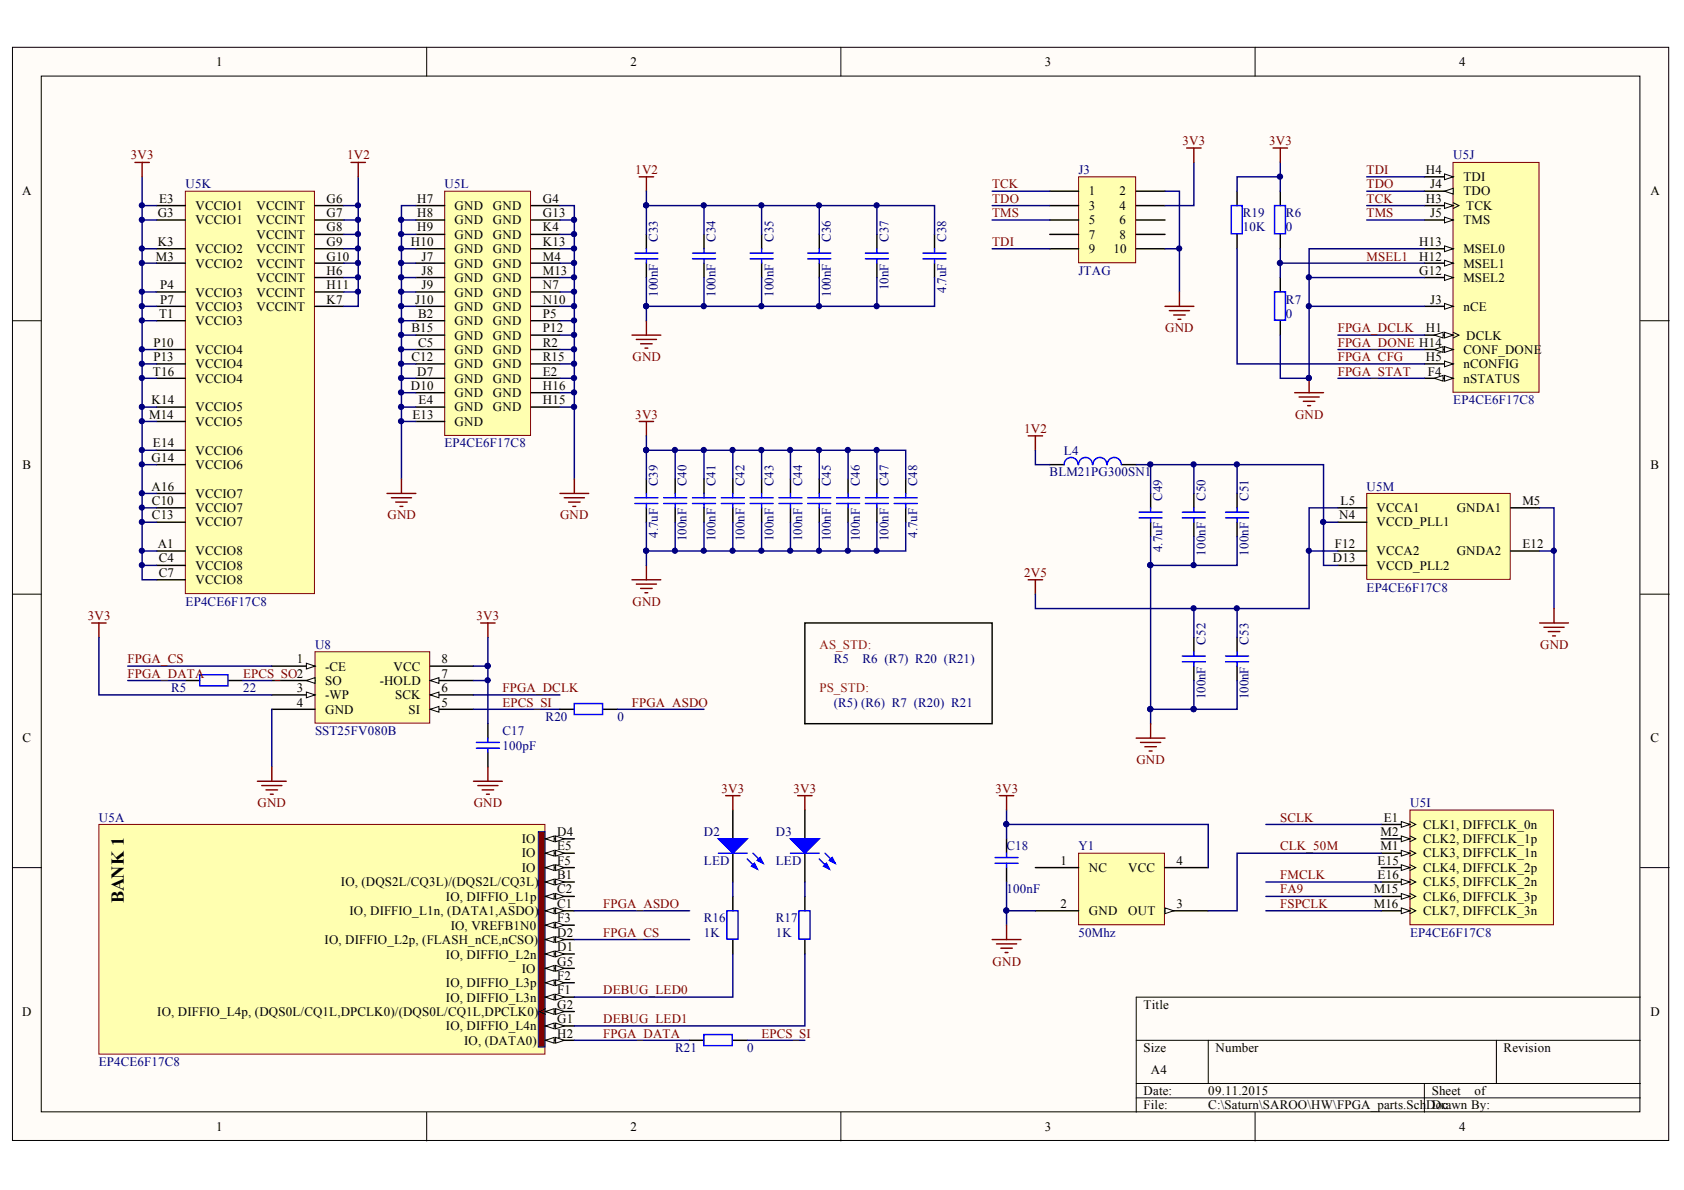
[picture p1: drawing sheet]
<svg xmlns="http://www.w3.org/2000/svg" width="297mm" height="210mm" viewBox="0 0 297 210" stroke-linecap="round" stroke-linejoin="round" font-family="sans-serif">
<defs><g id="words">
<text font-size="3.2" x="21.8" y="159.4" transform="rotate(-90 21.8 159.4)">BANK 1</text>
<g font-size="2.3">
<text x="38.1" y="11.7">1</text>
<text x="111.2" y="11.7">2</text>
<text x="184.3" y="11.7">3</text>
<text x="257.4" y="11.7">4</text>
<text x="3.9" y="34.5">A</text>
<text x="28.1" y="35.7">E3</text>
<text x="57.6" y="35.7">G6</text>
<text x="73.6" y="35.7">H7</text>
<text x="95.7" y="35.7">G4</text>
<text x="192.1" y="34.5">1</text>
<text x="197.5" y="34.5">2</text>
<text x="251.5" y="30.7">H4</text>
<text x="251.5" y="35.7">H3</text>
<text x="252.3" y="33.2">J4</text>
<text x="258.1" y="31.9">TDI</text>
<text x="258.1" y="34.5">TDO</text>
<text x="291.1" y="34.5">A</text>
<text x="27.8" y="38.3">G3</text>
<text x="34.5" y="37">VCCIO1</text>
<text x="34.5" y="39.5">VCCIO1</text>
<text x="45.2" y="37">VCCINT</text>
<text x="45.2" y="39.5">VCCINT</text>
<text x="57.6" y="38.3">G7</text>
<text x="57.6" y="40.8">G8</text>
<text x="73.6" y="38.3">H8</text>
<text x="73.6" y="40.8">H9</text>
<text x="80.2" y="37">GND</text>
<text x="80.2" y="39.5">GND</text>
<text x="86.9" y="37">GND</text>
<text x="86.9" y="39.5">GND</text>
<text x="95.7" y="38.3">G13</text>
<text x="95.7" y="40.8">K4</text>
<text x="192.1" y="37">3</text>
<text x="192.1" y="39.5">5</text>
<text x="197.5" y="37">4</text>
<text x="197.5" y="39.5">6</text>
<text x="252.3" y="38.3">J5</text>
<text x="258.1" y="39.5">TMS</text>
<text x="258.6" y="37">TCK</text>
<text x="27.5" y="46">M3</text>
<text x="27.8" y="43.4">K3</text>
<text x="34.5" y="44.7">VCCIO2</text>
<text x="34.5" y="47.2">VCCIO2</text>
<text x="45.2" y="42.1">VCCINT</text>
<text x="45.2" y="44.7">VCCINT</text>
<text x="45.2" y="47.2">VCCINT</text>
<text x="57.6" y="43.4">G9</text>
<text x="57.6" y="46">G10</text>
<text x="72.5" y="43.4">H10</text>
<text x="74.3" y="46">J7</text>
<text x="80.2" y="42.1">GND</text>
<text x="80.2" y="44.7">GND</text>
<text x="80.2" y="47.2">GND</text>
<text x="86.9" y="42.1">GND</text>
<text x="86.9" y="44.7">GND</text>
<text x="86.9" y="47.2">GND</text>
<text x="95.7" y="43.4">K13</text>
<text x="95.7" y="46">M4</text>
<text x="192.1" y="42.1">7</text>
<text x="192.1" y="44.7">9</text>
<text x="196.4" y="44.7">10</text>
<text x="197.5" y="42.1">8</text>
<text x="250.3" y="43.4">H13</text>
<text x="250.3" y="46">H12</text>
<text x="258.1" y="44.7">MSEL0</text>
<text x="258.1" y="47.2">MSEL1</text>
<text x="28.2" y="51">P4</text>
<text x="28.2" y="53.6">P7</text>
<text x="34.5" y="52.3">VCCIO3</text>
<text x="45.2" y="49.8">VCCINT</text>
<text x="45.2" y="52.3">VCCINT</text>
<text x="57.6" y="48.5">H6</text>
<text x="57.6" y="51">H11</text>
<text x="57.6" y="53.6">K7</text>
<text x="73.2" y="53.6">J10</text>
<text x="74.3" y="48.5">J8</text>
<text x="74.3" y="51">J9</text>
<text x="80.2" y="49.8">GND</text>
<text x="80.2" y="52.3">GND</text>
<text x="86.9" y="49.8">GND</text>
<text x="86.9" y="52.3">GND</text>
<text x="95.7" y="48.5">M13</text>
<text x="95.7" y="51">N7</text>
<text x="95.7" y="53.6">N10</text>
<text x="250.3" y="48.5">G12</text>
<text x="252.3" y="53.6">J3</text>
<text x="258.1" y="49.8">MSEL2</text>
<text x="28.1" y="56.1">T1</text>
<text x="34.5" y="54.8">VCCIO3</text>
<text x="34.5" y="57.4">VCCIO3</text>
<text x="45.2" y="54.8">VCCINT</text>
<text x="72.6" y="58.6">B15</text>
<text x="73.7" y="56.1">B2</text>
<text x="80.2" y="54.8">GND</text>
<text x="80.2" y="57.4">GND</text>
<text x="80.2" y="59.9">GND</text>
<text x="86.9" y="54.8">GND</text>
<text x="86.9" y="57.4">GND</text>
<text x="86.9" y="59.9">GND</text>
<text x="95.7" y="56.1">P5</text>
<text x="95.7" y="58.6">P12</text>
<text x="251.5" y="58.6">H1</text>
<text x="258.1" y="54.8">nCE</text>
<text x="258.6" y="59.9">DCLK</text>
<text x="27.1" y="61.2">P10</text>
<text x="27.1" y="63.7">P13</text>
<text x="34.5" y="62.4">VCCIO4</text>
<text x="34.5" y="65">VCCIO4</text>
<text x="72.6" y="63.7">C12</text>
<text x="73.7" y="61.2">C5</text>
<text x="80.2" y="62.4">GND</text>
<text x="80.2" y="65">GND</text>
<text x="86.9" y="62.4">GND</text>
<text x="86.9" y="65">GND</text>
<text x="95.7" y="61.2">R2</text>
<text x="95.7" y="63.7">R15</text>
<text x="251.5" y="63.7">H5</text>
<text x="258.1" y="62.4">CONF_DONE</text>
<text x="258.1" y="65">nCONFIG</text>
<text x="26.7" y="71.3">K14</text>
<text x="27" y="66.2">T16</text>
<text x="34.5" y="67.5">VCCIO4</text>
<text x="72.5" y="68.8">D10</text>
<text x="73.6" y="66.2">D7</text>
<text x="73.8" y="71.3">E4</text>
<text x="80.2" y="67.5">GND</text>
<text x="80.2" y="70">GND</text>
<text x="86.9" y="67.5">GND</text>
<text x="86.9" y="70">GND</text>
<text x="95.7" y="66.2">E2</text>
<text x="95.7" y="68.8">H16</text>
<text x="95.7" y="71.3">H15</text>
<text x="251.9" y="66.2">F4</text>
<text x="258.1" y="67.5">nSTATUS</text>
<text x="26.3" y="73.8">M14</text>
<text x="34.5" y="72.6">VCCIO5</text>
<text x="34.5" y="75.1">VCCIO5</text>
<text x="72.7" y="73.8">E13</text>
<text x="80.2" y="72.6">GND</text>
<text x="80.2" y="75.1">GND</text>
<text x="86.9" y="72.6">GND</text>
<text x="4" y="82.7">B</text>
<text x="26.7" y="81.5">G14</text>
<text x="27" y="78.9">E14</text>
<text x="34.5" y="80.2">VCCIO6</text>
<text x="34.5" y="82.7">VCCIO6</text>
<text x="291.1" y="82.7">B</text>
<text x="26.7" y="86.5">A16</text>
<text x="26.8" y="89.1">C10</text>
<text x="34.5" y="87.8">VCCIO7</text>
<text x="236.5" y="89.1">L5</text>
<text x="268.5" y="89.1">M5</text>
<text x="26.8" y="91.6">C13</text>
<text x="34.5" y="90.3">VCCIO7</text>
<text x="34.5" y="92.9">VCCIO7</text>
<text x="236.2" y="91.6">N4</text>
<text x="242.8" y="90.3">VCCA1</text>
<text x="242.8" y="92.9">VCCD_PLL1</text>
<text x="256.9" y="90.3">GNDA1</text>
<text x="27.8" y="96.7">A1</text>
<text x="28" y="99.2">C4</text>
<text x="28" y="101.7">C7</text>
<text x="34.5" y="97.9">VCCIO8</text>
<text x="34.5" y="100.5">VCCIO8</text>
<text x="235.1" y="99.2">D13</text>
<text x="235.5" y="96.7">F12</text>
<text x="242.8" y="97.9">VCCA2</text>
<text x="242.8" y="100.5">VCCD_PLL2</text>
<text x="256.9" y="97.9">GNDA2</text>
<text x="268.5" y="96.7">E12</text>
<text x="34.5" y="103">VCCIO8</text>
<text x="52.4" y="117">1</text>
<text x="57.3" y="118.3">-CE</text>
<text x="69.4" y="118.3">VCC</text>
<text x="77.9" y="119.6">7</text>
<text x="77.9" y="117">8</text>
<text x="52.4" y="122.1">3</text>
<text x="52.4" y="124.6">4</text>
<text x="57.3" y="120.8">SO</text>
<text x="57.3" y="123.4">-WP</text>
<text x="57.3" y="125.9">GND</text>
<text x="67" y="120.8">-HOLD</text>
<text x="69.7" y="123.4">SCK</text>
<text x="72.1" y="125.9">SI</text>
<text x="77.9" y="124.6">5</text>
<text x="77.9" y="122.1">6</text>
<text x="4" y="131">C</text>
<text x="291.1" y="131">C</text>
<text x="92" y="148.7">IO</text>
<text x="98.3" y="147.4">D4</text>
<text x="98.3" y="150">E5</text>
<text x="243.5" y="147.4">M2</text>
<text x="243.5" y="150">M1</text>
<text x="244.1" y="144.9">E1</text>
<text x="251" y="146.2">CLK1, DIFFCLK_0n</text>
<text x="251" y="148.7">CLK2, DIFFCLK_1p</text>
<text x="92" y="151.2">IO</text>
<text x="92" y="153.8">IO</text>
<text x="98.3" y="152.5">F5</text>
<text x="98.3" y="155">B1</text>
<text x="187.1" y="152.5">1</text>
<text x="192.1" y="153.8">NC</text>
<text x="199" y="153.8">VCC</text>
<text x="207.5" y="152.5">4</text>
<text x="243" y="152.5">E15</text>
<text x="243" y="155">E16</text>
<text x="251" y="151.2">CLK3, DIFFCLK_1n</text>
<text x="251" y="153.8">CLK4, DIFFCLK_2p</text>
<text x="60.1" y="156.3">IO, (DQS2L/CQ3L)/(DQS2L/CQ3L)</text>
<text x="61.7" y="161.4">IO, DIFFIO_L1n, (DATA1,ASDO)</text>
<text x="78.7" y="158.9">IO, DIFFIO_L1p</text>
<text x="98.3" y="157.6">C2</text>
<text x="98.3" y="160.1">C1</text>
<text x="187.1" y="160.1">2</text>
<text x="192.1" y="161.4">GND</text>
<text x="199" y="161.4">OUT</text>
<text x="207.5" y="160.1">3</text>
<text x="242.3" y="157.6">M15</text>
<text x="242.3" y="160.1">M16</text>
<text x="251" y="156.3">CLK5, DIFFCLK_2n</text>
<text x="251" y="158.9">CLK6, DIFFCLK_3p</text>
<text x="251" y="161.4">CLK7, DIFFCLK_3n</text>
<text x="57.3" y="166.5">IO, DIFFIO_L2p, (FLASH_nCE,nCSO)</text>
<text x="79.5" y="164">IO, VREFB1N0</text>
<text x="98.3" y="162.7">F3</text>
<text x="98.3" y="165.3">D2</text>
<text x="98.3" y="167.8">D1</text>
<text x="78.7" y="169.1">IO, DIFFIO_L2n</text>
<text x="92" y="171.6">IO</text>
<text x="98.3" y="170.3">G5</text>
<text x="98.3" y="172.9">F2</text>
<text x="3.9" y="179.2">D</text>
<text x="27.7" y="179.2">IO, DIFFIO_L4p, (DQS0L/CQ1L,DPCLK0)/(DQS0L/CQ1L,DPCLK0)</text>
<text x="78.7" y="174.1">IO, DIFFIO_L3p</text>
<text x="78.7" y="176.7">IO, DIFFIO_L3n</text>
<text x="98.3" y="175.4">F1</text>
<text x="98.3" y="177.9">G2</text>
<text x="201.7" y="177.9">Title</text>
<text x="291.1" y="179.2">D</text>
<text x="78.7" y="181.8">IO, DIFFIO_L4n</text>
<text x="81.9" y="184.3">IO, (DATA0)</text>
<text x="98.3" y="180.5">G1</text>
<text x="98.3" y="183">H2</text>
<text x="201.7" y="185.6">Size</text>
<text x="214.4" y="185.6">Number</text>
<text x="265.2" y="185.6">Revision</text>
<text x="203" y="189.4">A4</text>
<text x="201.7" y="193.2">Date:</text>
<text x="201.7" y="195.7">File:</text>
<text x="213.1" y="193.2">09.11.2015</text>
<text x="213.1" y="195.7">C:\Saturn\SAROO\HW\FPGA_parts.Sch</text>
<text x="251.6" y="195.7">DDorawn By:</text>
<text x="252.5" y="193.2">Sheet</text>
<text x="254.5" y="195.7">c</text>
<text x="260.1" y="193.2">of</text>
<text x="38.1" y="199.5">1</text>
<text x="111.2" y="199.5">2</text>
<text x="184.3" y="199.5">3</text>
<text x="257.4" y="199.5">4</text>
</g>
<g font-size="2.3" fill="#800000">
<text x="23.1" y="28.1">3V3</text>
<text x="61.2" y="28.1">1V2</text>
<text x="208.6" y="25.6">3V3</text>
<text x="223.9" y="25.6">3V3</text>
<text x="112.1" y="30.7">1V2</text>
<text x="175" y="33.2">TCK</text>
<text x="175" y="35.7">TDO</text>
<text x="241" y="30.7">TDI</text>
<text x="241" y="33.2">TDO</text>
<text x="241" y="35.7">TCK</text>
<text x="175" y="38.3">TMS</text>
<text x="241" y="38.3">TMS</text>
<text x="175" y="43.4">TDI</text>
<text x="241" y="46">MSEL1</text>
<text x="205.5" y="58.6">GND</text>
<text x="236" y="58.6">FPGA_DCLK</text>
<text x="111.6" y="63.7">GND</text>
<text x="236" y="61.2">FPGA_DONE H14</text>
<text x="236" y="63.7">FPGA_CFG</text>
<text x="236" y="66.2">FPGA_STAT</text>
<text x="112.1" y="73.8">3V3</text>
<text x="180.7" y="76.4">1V2</text>
<text x="228.4" y="73.8">GND</text>
<text x="68.3" y="91.6">GND</text>
<text x="98.8" y="91.6">GND</text>
<text x="180.7" y="101.7">2V5</text>
<text x="111.6" y="106.9">GND</text>
<text x="15.5" y="109.4">3V3</text>
<text x="84.1" y="109.4">3V3</text>
<text x="22.5" y="117">FPGA_CS</text>
<text x="22.5" y="119.6">FPGA_DATA</text>
<text x="42.9" y="119.6">EPCS_SO2</text>
<text x="271.7" y="114.5">GND</text>
<text x="88.6" y="122.1">FPGA_DCLK</text>
<text x="88.6" y="124.6">EPCS_SI</text>
<text x="111.5" y="124.6">FPGA_ASDO</text>
<text x="200.4" y="134.8">GND</text>
<text x="45.4" y="142.4">GND</text>
<text x="83.6" y="142.4">GND</text>
<text x="127.3" y="139.8">3V3</text>
<text x="140" y="139.8">3V3</text>
<text x="175.6" y="139.8">3V3</text>
<text x="225.8" y="150">CLK_50M</text>
<text x="225.8" y="144.9">SCLK</text>
<text x="225.8" y="155">FMCLK</text>
<text x="106.4" y="160.1">FPGA_ASDO</text>
<text x="225.8" y="160.1">FSPCLK</text>
<text x="225.8" y="157.6">FA9</text>
<text x="106.4" y="165.3">FPGA_CS</text>
<text x="175.1" y="170.3">GND</text>
<text x="106.4" y="175.4">DEBUG_LED0</text>
<text x="106.4" y="183">FPGA_DATA</text>
<text x="106.4" y="180.5">DEBUG_LED1</text>
<text x="134.3" y="183">EPCS_SI</text>
</g>
<g font-size="2.3" fill="#000080">
<text x="256.3" y="28.1">U5J</text>
<text x="32.7" y="33.2">U5K</text>
<text x="78.4" y="33.2">U5L</text>
<text x="190.2" y="30.7">J3</text>
<text x="219.2" y="38.3">R19</text>
<text x="219.2" y="40.8">10K</text>
<text x="226.8" y="38.3">R6</text>
<text x="226.8" y="40.8">0</text>
<text x="116" y="42.7" transform="rotate(-90 116 42.7)">C33</text>
<text x="126.2" y="42.7" transform="rotate(-90 126.2 42.7)">C34</text>
<text x="136.4" y="42.7" transform="rotate(-90 136.4 42.7)">C35</text>
<text x="146.6" y="42.7" transform="rotate(-90 146.6 42.7)">C36</text>
<text x="156.7" y="42.7" transform="rotate(-90 156.7 42.7)">C37</text>
<text x="166.9" y="42.7" transform="rotate(-90 166.9 42.7)">C38</text>
<text x="116" y="52.3" transform="rotate(-90 116 52.3)">100nF</text>
<text x="126.2" y="52.3" transform="rotate(-90 126.2 52.3)">100nF</text>
<text x="136.4" y="52.3" transform="rotate(-90 136.4 52.3)">100nF</text>
<text x="146.6" y="52.3" transform="rotate(-90 146.6 52.3)">100nF</text>
<text x="156.7" y="51.1" transform="rotate(-90 156.7 51.1)">10nF</text>
<text x="166.9" y="51.7" transform="rotate(-90 166.9 51.7)">4.7uF</text>
<text x="190.2" y="48.5">JTAG</text>
<text x="226.8" y="53.6">R7</text>
<text x="226.8" y="56.1">0</text>
<text x="256.3" y="71.3">EP4CE6F17C8</text>
<text x="78.4" y="78.9">EP4CE6F17C8</text>
<text x="185.1" y="84">BLM21PG300SN1</text>
<text x="187.7" y="80.2">L4</text>
<text x="116" y="85.8" transform="rotate(-90 116 85.8)">C39</text>
<text x="121.1" y="85.8" transform="rotate(-90 121.1 85.8)">C40</text>
<text x="126.2" y="85.8" transform="rotate(-90 126.2 85.8)">C41</text>
<text x="131.3" y="85.8" transform="rotate(-90 131.3 85.8)">C42</text>
<text x="136.4" y="85.8" transform="rotate(-90 136.4 85.8)">C43</text>
<text x="141.5" y="85.8" transform="rotate(-90 141.5 85.8)">C44</text>
<text x="146.6" y="85.8" transform="rotate(-90 146.6 85.8)">C45</text>
<text x="151.6" y="85.8" transform="rotate(-90 151.6 85.8)">C46</text>
<text x="156.7" y="85.8" transform="rotate(-90 156.7 85.8)">C47</text>
<text x="161.8" y="85.8" transform="rotate(-90 161.8 85.8)">C48</text>
<text x="205" y="88.3" transform="rotate(-90 205 88.3)">C49</text>
<text x="212.6" y="88.3" transform="rotate(-90 212.6 88.3)">C50</text>
<text x="220.2" y="88.3" transform="rotate(-90 220.2 88.3)">C51</text>
<text x="241" y="86.5">U5M</text>
<text x="116" y="94.9" transform="rotate(-90 116 94.9)">4.7uF</text>
<text x="121.1" y="95.4" transform="rotate(-90 121.1 95.4)">100nF</text>
<text x="126.2" y="95.4" transform="rotate(-90 126.2 95.4)">100nF</text>
<text x="131.3" y="95.4" transform="rotate(-90 131.3 95.4)">100nF</text>
<text x="136.4" y="95.4" transform="rotate(-90 136.4 95.4)">100nF</text>
<text x="141.5" y="95.4" transform="rotate(-90 141.5 95.4)">100nF</text>
<text x="146.6" y="95.4" transform="rotate(-90 146.6 95.4)">100nF</text>
<text x="151.6" y="95.4" transform="rotate(-90 151.6 95.4)">100nF</text>
<text x="156.7" y="95.4" transform="rotate(-90 156.7 95.4)">100nF</text>
<text x="161.8" y="94.9" transform="rotate(-90 161.8 94.9)">4.7uF</text>
<text x="205" y="97.4" transform="rotate(-90 205 97.4)">4.7uF</text>
<text x="212.6" y="98" transform="rotate(-90 212.6 98)">100nF</text>
<text x="220.2" y="98" transform="rotate(-90 220.2 98)">100nF</text>
<text x="32.7" y="106.9">EP4CE6F17C8</text>
<text x="241" y="104.4">EP4CE6F17C8</text>
<text x="212.6" y="113.7" transform="rotate(-90 212.6 113.7)">C52</text>
<text x="220.2" y="113.7" transform="rotate(-90 220.2 113.7)">C53</text>
<text x="55.6" y="114.5">U8</text>
<text x="147.1" y="117">R5</text>
<text x="152.1" y="117">R6 (R7) R20 (R21)</text>
<text x="30.2" y="122.1">R5</text>
<text x="42.9" y="122.1">22</text>
<text x="147.1" y="124.6">(R5) (R6) R7 (R20) R21</text>
<text x="212.6" y="123.4" transform="rotate(-90 212.6 123.4)">100nF</text>
<text x="220.2" y="123.4" transform="rotate(-90 220.2 123.4)">100nF</text>
<text x="55.6" y="129.7">SST25FV080B</text>
<text x="88.6" y="129.7">C17</text>
<text x="96.2" y="127.2">R20</text>
<text x="108.9" y="127.2">0</text>
<text x="88.6" y="132.2">100pF</text>
<text x="248.7" y="142.4">U5I</text>
<text x="17.4" y="144.9">U5A</text>
<text x="124.2" y="147.4">D2</text>
<text x="136.8" y="147.4">D3</text>
<text x="177.5" y="150">C18</text>
<text x="190.2" y="150">Y1</text>
<text x="124.2" y="152.5">LED</text>
<text x="136.8" y="152.5">LED</text>
<text x="177.5" y="157.6">100nF</text>
<text x="124.2" y="162.7">R16</text>
<text x="124.2" y="165.3">1K</text>
<text x="136.8" y="162.7">R17</text>
<text x="136.8" y="165.3">1K</text>
<text x="190.2" y="165.3">50Mhz</text>
<text x="248.7" y="165.3">EP4CE6F17C8</text>
<text x="119.1" y="185.6">R21</text>
<text x="131.8" y="185.6">0</text>
<text x="17.4" y="188.1">EP4CE6F17C8</text>
</g>
<g font-size="2.3" fill="#f00">
<text x="144.5" y="114.5">AS_STD:</text>
<text x="144.5" y="122.1">PS_STD:</text>
</g>
</g></defs>
<g fill="#fffcf8" stroke="#000" stroke-width=".18">
<path d="M2.2 8.3h292.1v192.9h-292.1z"/>
<path d="M7.3 13.4h282v182.7h-282z"/>
</g>
<g fill="none" stroke="#000" stroke-width=".18">
<path d="M75.3 8.3v5.1M148.3 8.3v5.1M221.4 8.3v5.1M2.2 56.6h5.1M289.4 56.6h5M2.2 104.8h5.1M289.4 104.8h5M2.2 153h5.1M289.4 153h5M289.4 175.9h-89v20.3M75.3 196.2v5.1M148.3 196.2v5.1"/>
<path d="M200.4 183.5h89M200.4 191.1h89M200.4 193.7h89M213.1 183.5v7.6M221.4 196.2v5.1M251.2 191.1v5.1M263.9 183.5v7.6"/>
</g>
<path d="M248.7 142.9h25.3v20.2h-25.3z" fill="#ffffb0" stroke="#800000" stroke-width=".18"/>
<path d="M243.6 145.4h5.1" fill="none" stroke="#000" stroke-width=".25"/>
<path d="M248.7 144.9l1 .5-1 .5" fill="none" stroke="#000" stroke-width=".18"/>
<path d="M247.2 144.9l1.5 .5-1.5 .5z" fill="#fffcf8"/>
<path d="M247.2 144.9l1.5 .5-1.5 .5zM248.7 147.5l1 .5-1 .5" fill="none" stroke="#000" stroke-width=".18"/>
<path d="M243.6 148h5.1" fill="none" stroke="#000" stroke-width=".25"/>
<path d="M247.2 147.5l1.5 .5-1.5 .5z" fill="#fffcf8"/>
<path d="M247.2 147.5l1.5 .5-1.5 .5zM248.7 150l1 .5-1 .5" fill="none" stroke="#000" stroke-width=".18"/>
<path d="M243.6 150.5h5.1" fill="none" stroke="#000" stroke-width=".25"/>
<path d="M247.2 150l1.5 .5-1.5 .5z" fill="#fffcf8"/>
<path d="M247.2 150l1.5 .5-1.5 .5zM248.7 152.5l1 .5-1 .5" fill="none" stroke="#000" stroke-width=".18"/>
<path d="M243.6 153h5.1" fill="none" stroke="#000" stroke-width=".25"/>
<path d="M247.2 152.5l1.5 .5-1.5 .5z" fill="#fffcf8"/>
<path d="M247.2 152.5l1.5 .5-1.5 .5zM248.7 155.1l1 .5-1 .5" fill="none" stroke="#000" stroke-width=".18"/>
<path d="M243.6 155.6h5.1" fill="none" stroke="#000" stroke-width=".25"/>
<path d="M247.2 155.1l1.5 .5-1.5 .5z" fill="#fffcf8"/>
<path d="M247.2 155.1l1.5 .5-1.5 .5zM248.7 157.6l1 .5-1 .5" fill="none" stroke="#000" stroke-width=".18"/>
<path d="M243.6 158.1h5.1" fill="none" stroke="#000" stroke-width=".25"/>
<path d="M247.2 157.6l1.5 .5-1.5 .5z" fill="#fffcf8"/>
<path d="M247.2 157.6l1.5 .5-1.5 .5zM248.7 160.1l1 .6-1 .5" fill="none" stroke="#000" stroke-width=".18"/>
<path d="M243.6 160.7h5.1" fill="none" stroke="#000" stroke-width=".25"/>
<path d="M247.2 160.1l1.5 .6-1.5 .5z" fill="#fffcf8"/>
<path d="M247.2 160.1l1.5 .6-1.5 .5z" fill="none" stroke="#000" stroke-width=".18"/>
<path d="M256.3 28.7h15.2v40.5h-15.2z" fill="#ffffb0" stroke="#800000" stroke-width=".18"/>
<path d="M251.2 31.2h5.1" fill="none" stroke="#000" stroke-width=".25"/>
<path d="M254.8 30.7l1.5 .5-1.5 .5z" fill="#fffcf8"/>
<path d="M254.8 30.7l1.5 .5-1.5 .5z" fill="none" stroke="#000" stroke-width=".18"/>
<path d="M251.2 33.7h5.1" fill="none" stroke="#000" stroke-width=".25"/>
<path d="M254.8 33.7l1.5-.5v1z" fill="#fffcf8"/>
<path d="M254.8 33.7l1.5-.5v1zM256.3 35.8l1 .5-1 .5" fill="none" stroke="#000" stroke-width=".18"/>
<path d="M251.2 36.3h5.1" fill="none" stroke="#000" stroke-width=".25"/>
<path d="M254.8 35.8l1.5 .5-1.5 .5z" fill="#fffcf8"/>
<path d="M254.8 35.8l1.5 .5-1.5 .5z" fill="none" stroke="#000" stroke-width=".18"/>
<path d="M251.2 38.8h5.1" fill="none" stroke="#000" stroke-width=".25"/>
<path d="M254.8 38.3l1.5 .5-1.5 .5z" fill="#fffcf8"/>
<path d="M254.8 38.3l1.5 .5-1.5 .5z" fill="none" stroke="#000" stroke-width=".18"/>
<path d="M251.2 43.9h5.1" fill="none" stroke="#000" stroke-width=".25"/>
<path d="M254.8 43.4l1.5 .5-1.5 .5z" fill="#fffcf8"/>
<path d="M254.8 43.4l1.5 .5-1.5 .5z" fill="none" stroke="#000" stroke-width=".18"/>
<path d="M251.2 46.4h5.1" fill="none" stroke="#000" stroke-width=".25"/>
<path d="M254.8 45.9l1.5 .5-1.5 .5z" fill="#fffcf8"/>
<path d="M254.8 45.9l1.5 .5-1.5 .5z" fill="none" stroke="#000" stroke-width=".18"/>
<path d="M251.2 49h5.1" fill="none" stroke="#000" stroke-width=".25"/>
<path d="M254.8 48.5l1.5 .5-1.5 .5z" fill="#fffcf8"/>
<path d="M254.8 48.5l1.5 .5-1.5 .5z" fill="none" stroke="#000" stroke-width=".18"/>
<path d="M251.2 54h5.1" fill="none" stroke="#000" stroke-width=".25"/>
<path d="M254.8 53.5l1.5 .5-1.5 .5z" fill="#fffcf8"/>
<path d="M254.8 53.5l1.5 .5-1.5 .5zM256.3 58.6l1 .5-1 .5" fill="none" stroke="#000" stroke-width=".18"/>
<path d="M251.2 59.1h5.1" fill="none" stroke="#000" stroke-width=".25"/>
<path d="M254.8 58.6l1.5 .5-1.5 .5z" fill="#fffcf8"/>
<path d="M254.8 58.6l1.5 .5-1.5 .5z" fill="none" stroke="#000" stroke-width=".18"/>
<path d="M253 59.1l1.5-.5v1z" fill="#fffcf8"/>
<path d="M253 59.1l1.5-.5v1z" fill="none" stroke="#000" stroke-width=".18"/>
<path d="M251.2 61.7h5.1" fill="none" stroke="#000" stroke-width=".25"/>
<path d="M254.8 61.1l1.5 .6-1.5 .5z" fill="#fffcf8"/>
<path d="M254.8 61.1l1.5 .6-1.5 .5z" fill="none" stroke="#000" stroke-width=".18"/>
<path d="M253 61.7l1.5-.6v1.1z" fill="#fffcf8"/>
<path d="M253 61.7l1.5-.6v1.1z" fill="none" stroke="#000" stroke-width=".18"/>
<path d="M251.2 64.2h5.1" fill="none" stroke="#000" stroke-width=".25"/>
<path d="M254.8 63.7l1.5 .5-1.5 .5z" fill="#fffcf8"/>
<path d="M254.8 63.7l1.5 .5-1.5 .5z" fill="none" stroke="#000" stroke-width=".18"/>
<path d="M251.2 66.7h5.1" fill="none" stroke="#000" stroke-width=".25"/>
<path d="M254.8 66.2l1.5 .5-1.5 .5z" fill="#fffcf8"/>
<path d="M254.8 66.2l1.5 .5-1.5 .5z" fill="none" stroke="#000" stroke-width=".18"/>
<path d="M253 66.7l1.5-.5v1z" fill="#fffcf8"/>
<path d="M253 66.7l1.5-.5v1z" fill="none" stroke="#000" stroke-width=".18"/>
<path d="M32.7 33.7h22.8v71h-22.8z" fill="#ffffb0" stroke="#800000" stroke-width=".18"/>
<g fill="none" stroke="#000" stroke-width=".25">
<path d="M27.6 36.3h5.1M27.6 38.8h5.1M55.6 36.3h5M55.6 38.8h5M27.6 43.9h5.1M27.6 46.4h5.1M27.6 51.5h5.1M27.6 54h5.1M27.6 56.6h5.1M55.6 41.3h5M55.6 43.9h5M55.6 46.4h5"/>
<path d="M55.6 49h5M55.6 51.5h5M55.6 54h5M27.6 61.7h5.1M27.6 64.2h5.1M27.6 66.7h5.1M27.6 71.8h5.1M27.6 74.3h5.1M27.6 79.4h5.1M27.6 82h5.1M27.6 87h5.1M27.6 89.6h5.1"/>
<path d="M27.6 92.1h5.1M27.6 97.2h5.1M27.6 99.7h5.1M27.6 102.3h5.1"/>
</g>
<path d="M78.4 33.7h15.2v43.1h-15.2z" fill="#ffffb0" stroke="#800000" stroke-width=".18"/>
<g fill="none" stroke="#000" stroke-width=".25">
<path d="M73.4 36.3h5M73.4 38.8h5M93.7 36.3h5.1M93.7 38.8h5.1M73.4 41.3h5M73.4 43.9h5M73.4 46.4h5M73.4 49h5M73.4 51.5h5M73.4 54h5M73.4 56.6h5M73.4 59.1h5"/>
<path d="M93.7 41.3h5.1M93.7 43.9h5.1M93.7 46.4h5.1M93.7 49h5.1M93.7 51.5h5.1M93.7 54h5.1M93.7 56.6h5.1M93.7 59.1h5.1M73.4 61.7h5M73.4 64.2h5M73.4 66.7h5M73.4 69.3h5"/>
<path d="M73.4 71.8h5M73.4 74.3h5M93.7 61.7h5.1M93.7 64.2h5.1M93.7 66.7h5.1M93.7 69.3h5.1M93.7 71.8h5.1"/>
</g>
<path d="M241.1 87h25.3v15.2h-25.3z" fill="#ffffb0" stroke="#800000" stroke-width=".18"/>
<path d="M236 89.6h5.1M236 97.2h5.1M236 92.1h5.1M236 99.7h5.1M266.5 89.6h5.1M266.5 97.2h5.1" fill="none" stroke="#000" stroke-width=".25"/>
<g fill="none" stroke="#000080" stroke-width=".25">
<path d="M25.1 31.2v71.1h2.5M25.1 38.8h2.5M25.1 36.3h2.5M60.6 38.8h2.6M60.6 36.3h2.6M63.2 31.2v22.8h-2.6M70.8 38.8h2.6M73.4 36.3h-2.6v48.2M98.8 36.3h2.5v48.2M98.8 38.8h2.5M25.1 43.9h2.5M25.1 46.4h2.5"/>
<path d="M25.1 51.5h2.5M25.1 54h2.5M25.1 56.6h2.5M60.6 41.3h2.6M60.6 43.9h2.6M60.6 46.4h2.6M60.6 49h2.6M60.6 51.5h2.6M70.8 41.3h2.6M70.8 43.9h2.6M70.8 46.4h2.6M70.8 49h2.6"/>
<path d="M70.8 51.5h2.6M70.8 54h2.6M70.8 56.6h2.6M70.8 59.1h2.6M98.8 41.3h2.5M98.8 43.9h2.5M98.8 46.4h2.5M98.8 49h2.5M98.8 51.5h2.5M98.8 54h2.5M98.8 56.6h2.5M98.8 59.1h2.5"/>
<path d="M25.1 61.7h2.5M25.1 64.2h2.5M25.1 66.7h2.5M25.1 71.8h2.5M25.1 74.3h2.5M25.1 79.4h2.5M70.8 61.7h2.6M70.8 64.2h2.6M70.8 66.7h2.6M70.8 69.3h2.6M70.8 71.8h2.6M70.8 74.3h2.6"/>
<path d="M98.8 61.7h2.5M98.8 64.2h2.5M98.8 66.7h2.5M98.8 69.3h2.5M98.8 71.8h2.5M25.1 82h2.5M25.1 87h2.5M25.1 89.6h2.5M25.1 92.1h2.5M25.1 97.2h2.5M25.1 99.7h2.5M271.6 89.6h2.5v17.7"/>
<path d="M271.6 97.2h2.5"/>
</g>
<g fill="#000080" stroke="#000080" stroke-width=".18">
<circle cx="101.2" cy="38.8" r=".47"/>
<circle cx="101.3" cy="41.3" r=".46"/>
<circle cx="101.3" cy="43.8" r=".46"/>
<circle cx="101.2" cy="46.4" r=".47"/>
<circle cx="101.3" cy="48.9" r=".46"/>
<circle cx="101.3" cy="51.4" r=".46"/>
<circle cx="101.2" cy="54" r=".47"/>
<circle cx="101.3" cy="56.5" r=".46"/>
<circle cx="101.3" cy="59.1" r=".46"/>
<circle cx="101.2" cy="61.6" r=".47"/>
<circle cx="101.2" cy="64.2" r=".47"/>
<circle cx="101.3" cy="66.7" r=".46"/>
<circle cx="101.3" cy="69.2" r=".46"/>
<circle cx="101.2" cy="71.8" r=".47"/>
<circle cx="70.8" cy="74.3" r=".46"/>
<circle cx="70.7" cy="71.8" r=".47"/>
<circle cx="70.8" cy="69.2" r=".46"/>
<circle cx="70.8" cy="66.7" r=".46"/>
<circle cx="70.7" cy="64.2" r=".47"/>
<circle cx="70.7" cy="61.6" r=".47"/>
<circle cx="70.8" cy="59.1" r=".46"/>
<circle cx="70.8" cy="56.5" r=".46"/>
<circle cx="70.7" cy="54" r=".47"/>
<circle cx="70.8" cy="51.4" r=".46"/>
<circle cx="70.8" cy="48.9" r=".46"/>
<circle cx="70.7" cy="46.4" r=".47"/>
<circle cx="70.8" cy="43.8" r=".46"/>
<circle cx="70.8" cy="41.3" r=".46"/>
<circle cx="70.7" cy="38.8" r=".47"/>
<circle cx="25" cy="36.2" r=".46"/>
<circle cx="25" cy="38.8" r=".46"/>
<circle cx="25" cy="43.8" r=".46"/>
<circle cx="25" cy="46.4" r=".46"/>
<circle cx="25" cy="51.4" r=".46"/>
<circle cx="25" cy="54" r=".46"/>
<circle cx="25" cy="56.5" r=".46"/>
<circle cx="25" cy="61.6" r=".46"/>
<circle cx="25" cy="64.2" r=".46"/>
<circle cx="25" cy="66.7" r=".46"/>
<circle cx="25" cy="71.8" r=".46"/>
<circle cx="25" cy="74.3" r=".46"/>
<circle cx="25" cy="79.4" r=".46"/>
<circle cx="25" cy="81.9" r=".46"/>
<circle cx="25" cy="87" r=".46"/>
<circle cx="25" cy="89.5" r=".46"/>
<circle cx="25" cy="92.1" r=".46"/>
<circle cx="25" cy="97.1" r=".46"/>
<circle cx="25" cy="99.7" r=".46"/>
<circle cx="63.1" cy="51.4" r=".46"/>
<circle cx="63.1" cy="48.9" r=".46"/>
<circle cx="63.1" cy="46.4" r=".46"/>
<circle cx="63.1" cy="43.8" r=".46"/>
<circle cx="63.1" cy="41.3" r=".46"/>
<circle cx="63.1" cy="38.8" r=".46"/>
<circle cx="63.1" cy="36.2" r=".46"/>
<circle cx="274.1" cy="97.1" r=".46"/>
</g>
<g fill="none" stroke="#800000" stroke-width=".25">
<path d="M23.8 28.7h2.5M25.1 28.7v2.5M61.9 28.7h2.6M63.2 28.7v2.5M68.3 87h5.1M69 87.8h3.6M69.8 88.6h2M70.6 89.3h.5M70.8 84.5v2.5M98.8 87h5M99.5 87.8h3.6M100.3 88.6h2"/>
<path d="M101.1 89.3h.5M101.3 84.5v2.5M271.6 109.9h5.1M272.3 110.6h3.6M273.1 111.4h2M273.9 112.2h.5M274.1 107.3v2.6"/>
</g>
<path d="M190.3 31.2h10v15.1h-10z" fill="#ffffb0" stroke="#800000" stroke-width=".18"/>
<path d="M185.2 33.7h5.1M185.2 36.3h5.1M185.2 38.8h5.1M200.4 33.7h5.1M200.4 36.3h5.1M200.4 38.8h5.1M185.2 41.3h5.1M185.2 43.9h5.1M200.4 41.3h5.1M200.4 43.9h5.1" fill="none" stroke="#000" stroke-width=".25"/>
<g fill="none" stroke="#000080" stroke-width=".25">
<path d="M175 33.7h10.2M175 36.3h10.2M175 38.8h10.2M205.5 33.7h2.5v17.8M210.6 28.7v7.6h-5.1M241.1 31.2h10.1M241.1 33.7h10.1M241.1 36.3h10.1M241.1 38.8h10.1M175 43.9h10.2M205.5 43.9h2.5M236 59.1h15.2"/>
<path d="M236 61.7h15.2M236 66.7h15.2"/>
</g>
<circle cx="208" cy="43.8" r=".46" fill="#000080" stroke="#000080" stroke-width=".18"/>
<path d="M209.3 26.1h2.6M210.6 26.1v2.6M205.5 54h5.1M206.3 54.8h3.5M207 55.6h2.1M207.8 56.3h.5M208 51.5v2.5M181.4 102.3h2.5M182.6 102.3v2.5" fill="none" stroke="#800000" stroke-width=".25"/>
<path d="M55.6 115h20.2v12.6h-20.2z" fill="#ffffb0" stroke="#800000" stroke-width=".18"/>
<path d="M47.9 117.5h7.7" fill="none" stroke="#000" stroke-width=".25"/>
<path d="M54 117l1.6 .5-1.6 .5z" fill="#fffcf8"/>
<path d="M54 117l1.6 .5-1.6 .5z" fill="none" stroke="#000" stroke-width=".18"/>
<path d="M47.9 120h7.7" fill="none" stroke="#000" stroke-width=".25"/>
<path d="M54 120l1.6-.5v1z" fill="#fffcf8"/>
<path d="M54 120l1.6-.5v1z" fill="none" stroke="#000" stroke-width=".18"/>
<path d="M47.9 122.6h7.7" fill="none" stroke="#000" stroke-width=".25"/>
<path d="M54 122.1l1.6 .5-1.6 .5z" fill="#fffcf8"/>
<path d="M54 122.1l1.6 .5-1.6 .5z" fill="none" stroke="#000" stroke-width=".18"/>
<path d="M47.9 125.1h7.7M75.9 125.1h7.6" fill="none" stroke="#000" stroke-width=".25"/>
<path d="M75.9 125.1l1.5-.5v1z" fill="#fffcf8"/>
<path d="M75.9 125.1l1.5-.5v1z" fill="none" stroke="#000" stroke-width=".18"/>
<path d="M75.9 122.6h7.6" fill="none" stroke="#000" stroke-width=".25"/>
<path d="M75.9 122.6l1.5-.5v1z" fill="#fffcf8"/>
<path d="M75.9 122.6l1.5-.5v1z" fill="none" stroke="#000" stroke-width=".18"/>
<path d="M75.9 120h7.6" fill="none" stroke="#000" stroke-width=".25"/>
<path d="M75.9 120l1.5-.5v1z" fill="#fffcf8"/>
<path d="M75.9 120l1.5-.5v1z" fill="none" stroke="#000" stroke-width=".18"/>
<path d="M225.8 33.7v2.6M225.8 41.3v2.6M225.8 49v2.5M225.8 56.6v2.5M75.9 117.5h7.6M32.7 120h2.5M40.3 120h2.6M86.1 127.7v2.5M86.1 132.7v2.6" fill="none" stroke="#000" stroke-width=".25"/>
<g fill="none" stroke="#000080" stroke-width=".25">
<path d="M225.8 28.7v5M225.8 43.9v5.1M230.9 49h20.3M230.9 54h20.3M22.5 117.5h25.4M22.5 120h10.2M42.9 120h5M47.9 125.1v10.2M83.5 125.1h15.3M83.5 122.6h15.3M83.5 120h2.6M223.3 158.1h20.3"/>
<path d="M223.3 155.6h20.3M223.3 160.7h20.3"/>
</g>
<path d="M224.8 36.3h1.9v4.9h-1.9zM224.8 51.5h1.9v5h-1.9zM35.2 119h5v2h-5zM84 131h4.1M84 132h4.1M86.1 130.2v.8M86.1 132v.7" fill="none" stroke="#00f" stroke-width=".25"/>
<g fill="none" stroke="#800000" stroke-width=".25">
<path d="M224.6 26.1h2.5M225.8 26.1v2.6M228.4 69.3h5.1M229.1 70h3.6M229.9 70.8h2M230.7 71.6h.5M230.9 66.7v2.6M84.8 109.9h2.5M86.1 109.9v2.5M45.4 137.8h5.1M46.2 138.6h3.5M46.9 139.3h2.1"/>
<path d="M47.9 135.3v2.5M83.5 137.8h5.1M84.3 138.6h3.5M85 139.3h2.1M86.1 135.3v2.5M47.7 140.1h.5M85.8 140.1h.5"/>
</g>
<g fill="#000080" stroke="#000080" stroke-width=".18">
<circle cx="86" cy="120" r=".46"/>
<circle cx="230.9" cy="48.9" r=".46"/>
<circle cx="230.9" cy="66.7" r=".46"/>
<circle cx="230.9" cy="54" r=".46"/>
</g>
<path d="M17.4 145.4h78.7v40.5h-78.7z" fill="#ffffb0" stroke="#800000" stroke-width=".18"/>
<path d="M95 146.7h1.1v38h-1.1z" fill="#800000" stroke="#000080" stroke-width=".18"/>
<path d="M96.2 148h5.1" fill="none" stroke="#000" stroke-width=".25"/>
<path d="M96.2 148l1.5-.5v1z" fill="#fffcf8"/>
<path d="M96.2 148l1.5-.5v1z" fill="none" stroke="#000" stroke-width=".18"/>
<path d="M98 147.5l1.5 .5-1.5 .5z" fill="#fffcf8"/>
<path d="M98 147.5l1.5 .5-1.5 .5z" fill="none" stroke="#000" stroke-width=".18"/>
<path d="M96.2 150.5h5.1" fill="none" stroke="#000" stroke-width=".25"/>
<path d="M96.2 150.5l1.5-.5v1z" fill="#fffcf8"/>
<path d="M96.2 150.5l1.5-.5v1z" fill="none" stroke="#000" stroke-width=".18"/>
<path d="M98 150l1.5 .5-1.5 .5z" fill="#fffcf8"/>
<path d="M98 150l1.5 .5-1.5 .5z" fill="none" stroke="#000" stroke-width=".18"/>
<path d="M96.2 153h5.1" fill="none" stroke="#000" stroke-width=".25"/>
<path d="M96.2 153l1.5-.5v1z" fill="#fffcf8"/>
<path d="M96.2 153l1.5-.5v1z" fill="none" stroke="#000" stroke-width=".18"/>
<path d="M98 152.5l1.5 .5-1.5 .5z" fill="#fffcf8"/>
<path d="M98 152.5l1.5 .5-1.5 .5z" fill="none" stroke="#000" stroke-width=".18"/>
<path d="M96.2 155.6h5.1" fill="none" stroke="#000" stroke-width=".25"/>
<path d="M96.2 155.6l1.5-.5v1z" fill="#fffcf8"/>
<path d="M96.2 155.6l1.5-.5v1z" fill="none" stroke="#000" stroke-width=".18"/>
<path d="M98 155.1l1.5 .5-1.5 .5z" fill="#fffcf8"/>
<path d="M98 155.1l1.5 .5-1.5 .5z" fill="none" stroke="#000" stroke-width=".18"/>
<path d="M96.2 158.1h5.1" fill="none" stroke="#000" stroke-width=".25"/>
<path d="M96.2 158.1l1.5-.5v1z" fill="#fffcf8"/>
<path d="M96.2 158.1l1.5-.5v1z" fill="none" stroke="#000" stroke-width=".18"/>
<path d="M98 157.6l1.5 .5-1.5 .5z" fill="#fffcf8"/>
<path d="M98 157.6l1.5 .5-1.5 .5z" fill="none" stroke="#000" stroke-width=".18"/>
<path d="M96.2 160.7h5.1" fill="none" stroke="#000" stroke-width=".25"/>
<path d="M96.2 160.7l1.5-.6v1.1z" fill="#fffcf8"/>
<path d="M96.2 160.7l1.5-.6v1.1z" fill="none" stroke="#000" stroke-width=".18"/>
<path d="M98 160.1l1.5 .6-1.5 .5z" fill="#fffcf8"/>
<path d="M98 160.1l1.5 .6-1.5 .5z" fill="none" stroke="#000" stroke-width=".18"/>
<path d="M96.2 163.2h5.1" fill="none" stroke="#000" stroke-width=".25"/>
<path d="M96.2 163.2l1.5-.5v1z" fill="#fffcf8"/>
<path d="M96.2 163.2l1.5-.5v1z" fill="none" stroke="#000" stroke-width=".18"/>
<path d="M98 162.7l1.5 .5-1.5 .5z" fill="#fffcf8"/>
<path d="M98 162.7l1.5 .5-1.5 .5z" fill="none" stroke="#000" stroke-width=".18"/>
<path d="M96.2 165.7h5.1" fill="none" stroke="#000" stroke-width=".25"/>
<path d="M96.2 165.7l1.5-.5v1z" fill="#fffcf8"/>
<path d="M96.2 165.7l1.5-.5v1z" fill="none" stroke="#000" stroke-width=".18"/>
<path d="M98 165.2l1.5 .5-1.5 .5z" fill="#fffcf8"/>
<path d="M98 165.2l1.5 .5-1.5 .5z" fill="none" stroke="#000" stroke-width=".18"/>
<path d="M96.2 168.3h5.1" fill="none" stroke="#000" stroke-width=".25"/>
<path d="M96.2 168.3l1.5-.5v1z" fill="#fffcf8"/>
<path d="M96.2 168.3l1.5-.5v1z" fill="none" stroke="#000" stroke-width=".18"/>
<path d="M98 167.8l1.5 .5-1.5 .5z" fill="#fffcf8"/>
<path d="M98 167.8l1.5 .5-1.5 .5z" fill="none" stroke="#000" stroke-width=".18"/>
<path d="M96.2 170.8h5.1" fill="none" stroke="#000" stroke-width=".25"/>
<path d="M96.2 170.8l1.5-.5v1z" fill="#fffcf8"/>
<path d="M96.2 170.8l1.5-.5v1z" fill="none" stroke="#000" stroke-width=".18"/>
<path d="M98 170.3l1.5 .5-1.5 .5z" fill="#fffcf8"/>
<path d="M98 170.3l1.5 .5-1.5 .5z" fill="none" stroke="#000" stroke-width=".18"/>
<path d="M96.2 173.3h5.1" fill="none" stroke="#000" stroke-width=".25"/>
<path d="M96.2 173.3l1.5-.5v1.1z" fill="#fffcf8"/>
<path d="M96.2 173.3l1.5-.5v1.1z" fill="none" stroke="#000" stroke-width=".18"/>
<path d="M98 172.8l1.5 .5-1.5 .6z" fill="#fffcf8"/>
<path d="M98 172.8l1.5 .5-1.5 .6z" fill="none" stroke="#000" stroke-width=".18"/>
<path d="M96.2 175.9h5.1" fill="none" stroke="#000" stroke-width=".25"/>
<path d="M96.2 175.9l1.5-.5v1z" fill="#fffcf8"/>
<path d="M96.2 175.9l1.5-.5v1z" fill="none" stroke="#000" stroke-width=".18"/>
<path d="M98 175.4l1.5 .5-1.5 .5z" fill="#fffcf8"/>
<path d="M96.2 177.9l-1 .5 1 .5M98 175.4l1.5 .5-1.5 .5z" fill="none" stroke="#000" stroke-width=".18"/>
<path d="M96.2 178.4h5.1" fill="none" stroke="#000" stroke-width=".25"/>
<path d="M96.2 178.4l1.5-.5v1z" fill="#fffcf8"/>
<path d="M96.2 178.4l1.5-.5v1z" fill="none" stroke="#000" stroke-width=".18"/>
<path d="M98 177.9l1.5 .5-1.5 .5z" fill="#fffcf8"/>
<path d="M98 177.9l1.5 .5-1.5 .5z" fill="none" stroke="#000" stroke-width=".18"/>
<path d="M96.2 181h5.1" fill="none" stroke="#000" stroke-width=".25"/>
<path d="M96.2 181l1.5-.5v1z" fill="#fffcf8"/>
<path d="M96.2 181l1.5-.5v1z" fill="none" stroke="#000" stroke-width=".18"/>
<path d="M98 180.5l1.5 .5-1.5 .5z" fill="#fffcf8"/>
<path d="M98 180.5l1.5 .5-1.5 .5z" fill="none" stroke="#000" stroke-width=".18"/>
<path d="M96.2 183.5h5.1" fill="none" stroke="#000" stroke-width=".25"/>
<path d="M96.2 183.5l1.5-.5v1z" fill="#fffcf8"/>
<path d="M96.2 183.5l1.5-.5v1z" fill="none" stroke="#000" stroke-width=".18"/>
<path d="M98 183l1.5 .5-1.5 .5z" fill="#fffcf8"/>
<path d="M98 183l1.5 .5-1.5 .5z" fill="none" stroke="#000" stroke-width=".18"/>
<path d="M225.8 46.4h25.4M223.3 145.4h20.3M101.3 165.7h20.3M101.3 160.7h20.3M101.3 183.5h20.3" fill="none" stroke="#000080" stroke-width=".25"/>
<circle cx="225.8" cy="46.4" r=".47" fill="#000080" stroke="#000080" stroke-width=".18"/>
<path d="M190.3 150.5h15.1v12.6h-15.1z" fill="#ffffb0" stroke="#800000" stroke-width=".18"/>
<path d="M182.6 153h7.7M182.6 160.7h7.7M205.5 160.7h7.6" fill="none" stroke="#000" stroke-width=".25"/>
<path d="M205.5 160.1l1.5 .6-1.5 .5z" fill="#fffcf8"/>
<path d="M205.5 160.1l1.5 .6-1.5 .5z" fill="none" stroke="#000" stroke-width=".18"/>
<path d="M129.3 142.9v5.1M129.3 150.5v5.1M177.5 148v2.5M177.5 153v2.6M205.5 153h7.6" fill="none" stroke="#000" stroke-width=".25"/>
<path d="M175.5 151.3h4.1M175.5 152.3h4.1M177.5 150.5v.8M177.5 152.3v.7" fill="none" stroke="#00f" stroke-width=".25"/>
<path d="M177.5 155.6v5.1h5.1M177.5 148v-2.6h35.6v7.6M177.5 142.9v2.5M177.5 160.7v2.5" fill="none" stroke="#000080" stroke-width=".25"/>
<g fill="#000080" stroke="#000080" stroke-width=".18">
<circle cx="177.5" cy="160.6" r=".46"/>
<circle cx="177.5" cy="145.4" r=".46"/>
</g>
<path d="M176.3 140.3h2.5M177.5 140.3v2.6M175 165.7h5.1M175.8 166.5h3.5M176.5 167.3h2.1M177.3 168h.5M177.5 163.2v2.5" fill="none" stroke="#800000" stroke-width=".25"/>
<path d="M126.7 148h5.1l-2.5 2.5z" fill="#00f"/>
<path d="M126.7 148h5.1l-2.5 2.5zM131.8 151.5l1.8 1.8M132.8 150.5l1.8 1.8" fill="none" stroke="#00f" stroke-width=".25"/>
<path d="M132.6 152.8l.5-.5 .5 1z" fill="#00f"/>
<path d="M132.6 152.8l.5-.5 .5 1z" fill="none" stroke="#00f" stroke-width=".25"/>
<path d="M133.6 151.8l.5-.5 .5 1z" fill="#00f"/>
<path d="M126.7 150.5h5.1M133.6 151.8l.5-.5 .5 1zM128.2 160.7h2v5h-2z" fill="none" stroke="#00f" stroke-width=".25"/>
<path d="M128 140.3h2.5M129.3 140.3v2.6" fill="none" stroke="#800000" stroke-width=".25"/>
<path d="M129.3 158.1v2.6M142 142.9v5.1M142 150.5v5.1M129.3 165.7v2.6" fill="none" stroke="#000" stroke-width=".25"/>
<path d="M129.3 155.6v2.5" fill="none" stroke="#000080" stroke-width=".25"/>
<path d="M139.4 148h5.1l-2.5 2.5z" fill="#00f"/>
<path d="M139.4 148h5.1l-2.5 2.5zM144.5 151.5l1.8 1.8M145.5 150.5l1.8 1.8" fill="none" stroke="#00f" stroke-width=".25"/>
<path d="M145.3 152.8l.5-.5 .5 1z" fill="#00f"/>
<path d="M145.3 152.8l.5-.5 .5 1z" fill="none" stroke="#00f" stroke-width=".25"/>
<path d="M146.3 151.8l.5-.5 .5 1z" fill="#00f"/>
<g fill="none" stroke="#00f" stroke-width=".25">
<path d="M217.2 36.3h1.9v4.9h-1.9zM112 44.6h4M112 45.7h4M114 43.9v.7M114 45.7v.7M122.1 44.6h4.1M122.1 45.7h4.1M124.2 43.9v.7M124.2 45.7v.7M132.3 44.6h4.1M132.3 45.7h4.1M134.3 43.9v.7"/>
<path d="M134.3 45.7v.7M142.5 44.6h4M142.5 45.7h4M144.5 43.9v.7M144.5 45.7v.7M152.6 44.6h4.1M152.6 45.7h4.1M154.7 43.9v.7M154.7 45.7v.7M162.8 44.6h4.1M162.8 45.7h4.1M164.8 43.9v.7"/>
<path d="M164.8 45.7v.7M112 87.8h4M112 88.8h4M114 87v.8M114 88.8v.8M117.1 87.8h4M117.1 88.8h4M119.1 87v.8M119.1 88.8v.8M122.1 87.8h4.1M122.1 88.8h4.1M124.2 87v.8"/>
<path d="M124.2 88.8v.8M127.2 87.8h4.1M127.2 88.8h4.1M129.3 87v.8M129.3 88.8v.8M132.3 87.8h4.1M132.3 88.8h4.1M134.3 87v.8M134.3 88.8v.8M137.4 87.8h4.1M137.4 88.8h4.1M139.4 87v.8"/>
<path d="M139.4 88.8v.8M142.5 87.8h4M142.5 88.8h4M144.5 87v.8M144.5 88.8v.8M147.6 87.8h4M147.6 88.8h4M149.6 87v.8M149.6 88.8v.8M152.6 87.8h4.1M152.6 88.8h4.1M154.7 87v.8"/>
<path d="M154.7 88.8v.8M157.7 87.8h4.1M157.7 88.8h4.1M159.8 87v.8M159.8 88.8v.8M190.1 82a1.22 1.22 0 0 0-1.2-1.3 1.22 1.22 0 0 0-1.2 1.3M192.7 82a1.22 1.22 0 0 0-1.2-1.3 1.22 1.22 0 0 0-1.2 1.3M195.2 82a1.22 1.22 0 0 0-1.2-1.3 1.22 1.22 0 0 0-1.2 1.3M197.8 82a1.23 1.23 0 0 0-1.3-1.3 1.23 1.23 0 0 0-1.2 1.3M200.9 90.3h4.1M200.9 91.4h4.1M203 89.6v.7"/>
<path d="M203 91.4v.7M208.5 90.3h4.1M208.5 91.4h4.1M210.6 89.6v.7M210.6 91.4v.7M216.2 90.3h4M216.2 91.4h4M218.2 89.6v.7M218.2 91.4v.7M208.5 115.7h4.1M208.5 116.7h4.1M210.6 115v.7"/>
<path d="M210.6 116.7v.8M216.2 115.7h4M216.2 116.7h4M218.2 115v.7M218.2 116.7v.8M101.3 124.1h5v1.9h-5zM139.4 150.5h5.1M146.3 151.8l.5-.5 .5 1zM140.9 160.7h2v5h-2zM124.2 182.5h5v1.9h-5z"/>
</g>
<g fill="none" stroke="#800000" stroke-width=".25">
<path d="M112.7 31.2h2.6M114 31.2v2.5M111.5 59.1h5.1M112.2 59.9h3.6M114 56.6v2.5M112.7 74.3h2.6M113 60.6h2M113.8 61.4h.5M114 74.3v2.6M181.4 76.9h2.5M182.6 76.9v2.5M114 99.7v2.6"/>
<path d="M16.2 109.9h2.5M17.4 109.9v2.5M111.5 102.3h5.1M112.2 103h3.6M113 103.8h2M113.8 104.6h.5M200.4 130.2h5.1M201.2 131h3.5M201.9 131.7h2.1M202.7 132.5h.5M203 127.7v2.5M140.7 140.3h2.5"/>
<path d="M142 140.3v2.6"/>
</g>
<g fill="none" stroke="#000" stroke-width=".25">
<path d="M218.2 33.7v2.6M114 41.3v2.6M114 46.4v2.6M124.2 41.3v2.6M124.2 46.4v2.6M134.3 41.3v2.6M134.3 46.4v2.6M144.5 41.3v2.6M144.5 46.4v2.6M154.7 41.3v2.6M154.7 46.4v2.6M164.8 41.3v2.6"/>
<path d="M164.8 46.4v2.6M218.2 41.3v2.6M114 84.5v2.5M114 89.6v2.5M119.1 84.5v2.5M119.1 89.6v2.5M124.2 84.5v2.5M124.2 89.6v2.5M129.3 84.5v2.5M129.3 89.6v2.5M134.3 84.5v2.5M134.3 89.6v2.5"/>
<path d="M139.4 84.5v2.5M139.4 89.6v2.5M144.5 84.5v2.5M144.5 89.6v2.5M149.6 84.5v2.5M149.6 89.6v2.5M154.7 84.5v2.5M154.7 89.6v2.5M159.8 84.5v2.5M159.8 89.6v2.5M185.2 82h2.5M197.9 82h2.5"/>
<path d="M203 87v2.6M203 92.1v2.6M210.6 87v2.6M210.6 92.1v2.6M218.2 87v2.6M218.2 92.1v2.6M142 109.9h33v17.8h-33zM210.6 112.4v2.6M210.6 117.5v2.5M218.2 112.4v2.6M218.2 117.5v2.5M98.8 125.1h2.5"/>
<path d="M106.4 125.1h2.5M142 158.1v2.6M142 165.7v2.6M121.6 183.5h2.6M129.3 183.5h2.5"/>
</g>
<g fill="none" stroke="#000080" stroke-width=".25">
<path d="M114 33.7v2.6M124.2 36.3v5M134.3 36.3v5M144.5 36.3v5M154.7 36.3v5M225.8 31.2h-7.6v2.5M114 41.3v-5h50.8v5M114 49v5h50.8v-5M114 54v2.6M124.2 49v5M134.3 49v5M144.5 49v5"/>
<path d="M154.7 49v5M218.2 43.9v20.3h33M251.2 43.9h-20.3v22.8h-5.1v-7.6M114 76.9v2.5M119.1 79.4v5.1M124.2 79.4v5.1M129.3 79.4v5.1M134.3 79.4v5.1M139.4 79.4v5.1M144.5 79.4v5.1M149.6 79.4v5.1M154.7 79.4v5.1"/>
<path d="M182.6 79.4v2.6h2.6M114 84.5v-5.1h45.8v5.1M114 92.1v5.1h45.8v-5.1M114 97.2v2.5M119.1 92.1v5.1M124.2 92.1v5.1M129.3 92.1v5.1M134.3 92.1v5.1M139.4 92.1v5.1M144.5 92.1v5.1M149.6 92.1v5.1M154.7 92.1v5.1"/>
<path d="M200.4 82h33.1v17.7h2.5M203 94.7v5h15.2v-5M203 99.7v25.4h7.6M203 82v5M210.6 82v5M210.6 94.7v5M218.2 82v5M230.9 97.2h5.1M233.5 92.1h2.5M236 89.6h-5.1v17.7h-48.3v-2.5M17.4 112.4v10.2h30.5M83.5 117.5h2.6v10.2"/>
<path d="M86.1 112.4v5.1M210.6 107.3v5.1M218.2 107.3v5.1M108.9 125.1h15.3M203 125.1v2.6M210.6 120v5.1h7.6v-5.1M142 155.6v2.5M243.6 150.5h-25.4v10.2h-5.1M129.3 168.3v7.6h-28M142 168.3v12.7h-40.7M131.8 183.5h10.2"/>
</g>
<g fill="#000080" stroke="#000080" stroke-width=".18">
<circle cx="124.1" cy="36.2" r=".46"/>
<circle cx="134.3" cy="36.2" r=".46"/>
<circle cx="144.5" cy="36.2" r=".46"/>
<circle cx="154.6" cy="36.2" r=".46"/>
<circle cx="114" cy="36.2" r=".46"/>
<circle cx="124.1" cy="54" r=".46"/>
<circle cx="134.3" cy="54" r=".46"/>
<circle cx="144.5" cy="54" r=".46"/>
<circle cx="154.6" cy="54" r=".46"/>
<circle cx="114" cy="54" r=".46"/>
<circle cx="230.9" cy="66.7" r=".46"/>
<circle cx="114" cy="79.4" r=".46"/>
<circle cx="114" cy="97.1" r=".46"/>
<circle cx="119" cy="97.1" r=".46"/>
<circle cx="124.1" cy="97.1" r=".46"/>
<circle cx="129.2" cy="97.1" r=".46"/>
<circle cx="134.3" cy="97.1" r=".46"/>
<circle cx="139.4" cy="97.1" r=".46"/>
<circle cx="144.5" cy="97.1" r=".46"/>
<circle cx="149.5" cy="97.1" r=".46"/>
<circle cx="154.6" cy="97.1" r=".46"/>
<circle cx="154.6" cy="79.4" r=".46"/>
<circle cx="149.5" cy="79.4" r=".46"/>
<circle cx="144.5" cy="79.4" r=".46"/>
<circle cx="139.4" cy="79.4" r=".46"/>
<circle cx="134.3" cy="79.4" r=".46"/>
<circle cx="129.2" cy="79.4" r=".46"/>
<circle cx="124.1" cy="79.4" r=".46"/>
<circle cx="119" cy="79.4" r=".46"/>
<circle cx="202.9" cy="81.9" r=".46"/>
<circle cx="210.5" cy="81.9" r=".46"/>
<circle cx="218.2" cy="81.9" r=".46"/>
<circle cx="202.9" cy="99.7" r=".46"/>
<circle cx="210.5" cy="99.7" r=".46"/>
<circle cx="210.5" cy="107.3" r=".46"/>
<circle cx="218.2" cy="107.3" r=".46"/>
<circle cx="210.5" cy="125.1" r=".46"/>
<circle cx="202.9" cy="125.1" r=".47"/>
<circle cx="233.4" cy="92.1" r=".46"/>
<circle cx="230.9" cy="97.1" r=".46"/>
<circle cx="225.8" cy="31.2" r=".47"/>
<circle cx="86" cy="117.5" r=".46"/>
</g>
<use href="#words"/>
</svg>
